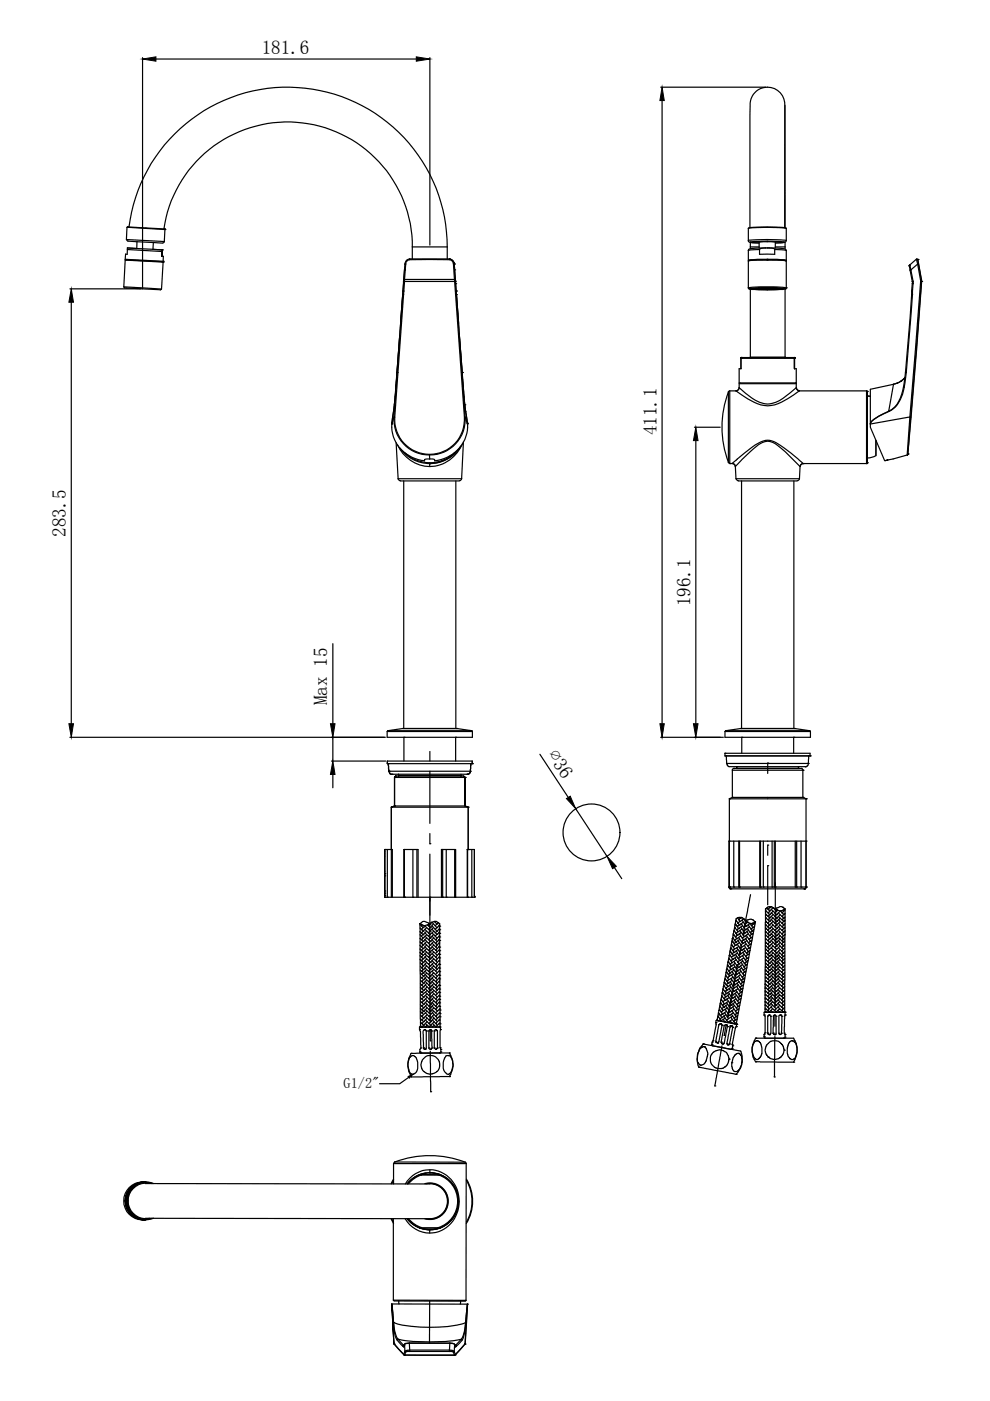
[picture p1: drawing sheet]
<svg xmlns="http://www.w3.org/2000/svg" width="210mm" height="297mm" viewBox="0 0 210 297" stroke-linecap="round" stroke-linejoin="round" font-family="sans-serif">
<defs><g id="words">
<g font-size="4.1">
<text x="55.5" y="11.4">181.6</text>
<text x="139.2" y="92.3" transform="rotate(-90 139.2 92.3)">411.1</text>
<text x="14" y="113.8" transform="rotate(-90 14 113.8)">283.5</text>
<text x="146.4" y="128.5" transform="rotate(-90 146.4 128.5)">196.1</text>
<text x="69.4" y="149.5" transform="rotate(-90 69.4 149.5)">Max 15</text>
<text x="116" y="160.2" transform="rotate(57 116 160.2)">∅</text>
<text x="117.1" y="161.9" transform="rotate(56 117.1 161.9)">36</text>
</g>
<text font-size="3" x="72.9" y="230.6">G1/2&quot;</text>
</g></defs>
<!-- layer: 0 -->
<g fill="none" stroke="#000" stroke-width=".25">
<path d="M30.2 12.2v48.7M33.1 12.5h55.2M91.1 12.2v39.8M140.1 18.5h22.2M140.4 21.3v132.1M166.4 22.3v25.9M26.6 54.9l.1 .2M26.6 55.1h.1M26.7 55.1h-.1M26.7 55.1l7.7 .4M26.8 50.7l.3 .4M27 52.9v1h-.4l-.1 1.1 8.1 .4"/>
<path d="M27 52.9l7.4 .4v-.3M27.1 48.1h.1M27.1 48.1l-.1 .1M27.1 48.1l7.8 .4M27.1 51.1l1.9 .2M27.3 48.1a33.9 33.9 0 0 1 35.8-29.5 33.9 33.9 0 0 1 31.7 33.8M29 52.7l-2-.1v.3M29 52.7l3.4 .2M29 51.3v1.4M29 51.3l3.5 .1M32.4 52.9l2 .1M32.5 51.4l-.1 1.5"/>
<path d="M32.5 51.4l2 .1M34.2 55.5h.3M34.3 54.3l.1-1-.1 1h.3v1.1M34.4 53h.1M34.5 55.5h.1M34.5 55.5l.1 .1M34.6 55.4h.1M34.6 55.6h.1M34.6 55.6l-8.1-.5-.3 5.7M34.6 55.6l-.4 5.7M34.6 55.4l-.1 .1M34.8 51.2l-.3 .3"/>
<path d="M34.9 48.5h.1M34.9 48.5h-.1a26.5 26.5 0 0 1 28.1-22.6 26.5 26.5 0 0 1 24.5 26.5M34.9 48.5l.1 .1M35 48.7h.1M35 48.7l-8.1-.5-.1 2.6 8 .4M35 48.7l-.2 2.5M85.6 59.6h.1M85.6 59.6v.5M85.6 59.7l-2.1 28.7-.4 1.5M85.8 57.2h.1M85.8 59.3v.4h-.2v-.4M85.8 59.3h10.6"/>
<path d="M85.8 57.2l-.2 2.1M85.8 59.3h-.2M85.9 56l-.3 3.6M85.9 56h.1M86 56h-.1M86.9 54.9h-.2a1.04 1.04 0 0 0-.8 1.1M86.9 54.9h8.4M86.9 54.9v.1M87.4 52.4h7.4M87.4 52.4v2.5M94.8 52.4v2.5M95.3 54.9l.6 .3 .4 .8"/>
<path d="M95.3 54.9v.1M95.3 54.9a.99 .99 0 0 1 .9 .8M95.3 54.9h.1M96.1 56a.95 .95 0 0 0-.8-.9h-8.4a.95 .95 0 0 0-.9 .9l-.2 3.3M96.1 56h.2M96.1 56l.3 3.3M96.3 55.7v.2M96.3 55.6v.1M96.3 56h.1M96.3 56l.1 1.2M96.3 56l.2 3.3M96.3 55.9v.1"/>
<path d="M96.4 59.3v.4h-10.6l-2.1 28.8-.2-.1a7.5 7.5 0 0 0 7.6 8.1M96.4 59.3h.1M96.4 57.2h.1M96.4 57.2l.2 2.4M96.5 59.3l.1 .4M96.6 59.6h.1M96.6 59.7h-.2l2.1 28.8a7.4 7.4 0 0 1-7.4 7.8 7.4 7.4 0 0 1-7.4-7.8M96.6 59.7l2 28.7M96.6 59.6v.1M96.6 59.7v.4M158.7 55.4v-.1a35.4 35.4 0 0 1 7.8-.1l.2 .2M158.7 51v.2a3 3 0 0 0 2.3 .3l-2-.2a31.8 31.8 0 0 1 7.3 0l-1.9 .2 1.9-.1 .3-.1 .1-.3"/>
<path d="M158.7 48.4v-.1a35.4 35.4 0 0 1 7.8 0l.2 .1M158.7 51a37.7 37.7 0 0 1 7.5-.1l.5 .1M158.7 48.4a37 37 0 0 1 7.5-.1l.5 .1M158.7 48.4v2.6M158.7 53.1v2.1M158.7 55.4v5.7l.1 .1M158.7 55.2v.1M159 48.2v-23.8a7.5 7.5 0 0 1 .5-4 3.7 3.7 0 0 1 4.3-1.8 3.7 3.7 0 0 1 2.6 3.9l.1 25.8M159.1 51.4v1.3M159.1 52.4h1.9M161 52.6v-1.3h.8h2.6v1.3M161 52.9v1h3.3v-1"/>
<path d="M162.3 52.6a7 7 0 0 0-3.6 .3v.2M162.3 52.6a1.22 1.22 0 0 0-1.3 .3l-2.3 .2M162.3 52.6h.7M162.6 55.1h.1M162.6 55.1l-3 .1-.9 .2M162.6 55.1l3.1 .1 1 .2M162.6 52.6h.1M162.6 55l4.1 .2M162.6 55h.1M162.6 55h-2l-1.9 .2M163 52.6a7 7 0 0 1 3.6 .3l.1 .2M163 52.6l1 .1 .3 .2 2.4 .2"/>
<path d="M164.4 52.4h2.1M166.5 51.3v1.5M166.7 48.4v2.6M166.7 53.1v2.1M166.7 55.4v5.6M166.7 55.2v.1M192.8 56.3h.1M192.8 56.3v.1M192.8 56.4h.1M192.8 56.4l.1 .3M192.8 56.3l.1 .4M192.8 56.2v.1"/>
<path d="M192.8 56.2l.3 1M192.9 56.7l.1 .6M193 57.3h.1M193 57.3l.4 2.4M193.1 57.2l.5 2.4M193.1 57.2l-.1 .1M193.4 59.7h.1M193.4 59.6l.1 .5M193.6 59.6l-.2 .1M193.6 59.6v.5M194.3 54.9l-1.5 1.3M194.3 54.9l.3 1.1"/>
<path d="M194.3 54.9l.3 .2M194.6 56l-1.5 1.2M194.6 56l.6 3.3h.1M194.6 55h.1M194.6 55l.7 4.3M194.6 55l.8 4.3M194.7 56h-.1M195.2 59.3v.3M195.3 59.3h.1M195.3 59.2l.1 .4M195.4 59.3v.4M195.4 59.7l-2.3 28.8"/>
<path d="M195.4 59.7h-.2l-2.3 28.7-8.4 1.5M195.4 59.7h.1M195.4 59.7l-2.9 36.6M14.8 61.2h15.1M15.1 64.1v89.3M26.2 60.8l.2 .2 .5 .1 7.1 .4 .2-.2M26.2 60.8l8 .5M84.2 79h.1M84.8 71.1l-1.4 16.1M84.8 71.1l-1 13.1-.7 5.4M85.4 62.5h.1M85.4 62.5l-.4 5.8"/>
<path d="M85.4 62.5l-.6 8.6M85.4 61.7h.1M85.4 61.7v.8M85.6 60.1h.1M85.6 60.1l-.2 1.6M96.6 60.1h.1M96.6 60.1l.1 1.6M96.7 61.7h.1M96.7 61.7l.1 .8M96.8 62.5l.4 6.1M96.8 62.5h.1M96.8 62.5l.6 8.3"/>
<path d="M97.4 70.8l.6 8.2M98 79l.5 6.1 .6 4.6M98 79h.1M98 79l.6 6.8M157.1 75.9v2.3M157.1 75.9h.1M157.1 75.8h.1M157.1 75.8v.1M157.1 76v2.2M157.1 76h11.3M157.1 75.8h11.3M157.2 75.8h.1"/>
<path d="M157.2 75.8l-.1 .2M158.7 61h.1M158.7 61a38.3 38.3 0 0 1 8 0M158.8 61.2h.1M158.8 61.2l3.9 .3M158.8 61.2a35.9 35.9 0 0 1 7.5 0h.2M159.1 75.7l.1 .1M159.3 61.2l3.3-.1 3.4 .1a27.9 27.9 0 0 1-6.5 .1zM159.8 61.2l1.4 .1 4.4-.1M160.1 61.1l2.6 .2-2.9-.1M160.4 61.1l.3 .1M160.4 61.1h.7"/>
<path d="M160.8 61.1h.2M160.8 61.1h.1M160.8 61.1h.3h-.1M161 61.1h.4M161.3 61.2h.1M161.3 61.1h.1M161.3 61.2h.4M161.3 61.1h.4M161.4 61.1h.1M161.4 61.2h.1M161.7 61.1h.1M161.7 61.2h.1"/>
<path d="M161.9 61.2h.1M161.9 61.1v.1M161.9 61.1h.1M161.9 61.2h-.5h.5M161.9 61.2h.4M161.9 61.1h.4M162.3 61.1h.1M162.3 61.1v.1h-.4M162.3 61.2h.8zM162.5 61.2h.1M162.5 61.1h.1M162.5 61.2h.4"/>
<path d="M162.5 61.1h.4M162.9 61.2h.1M162.9 61.1h.1M163.1 61.1v.1M163.1 61.1h.1M163.1 61.1l.9 .1M163.1 61.1h.3M163.4 61.2h.1M163.4 61.1h.1M163.4 61.1v.1M163.7 61.1h.1M163.7 61.2h.1"/>
<path d="M163.7 61.2h.2h-.8M163.7 61.1h.3M163.9 61.2h.1M164 61.2h.1M164 61.1h.1M164 61.1h-.1M164.3 61.1h.3M164.3 61.1h.3h-.3M164.3 61.1h.1M164.3 61.1h.2M164.3 61.1h-.3M164.3 61.1h.1h-.4"/>
<path d="M164.6 61.1h.1M164.6 61.1h.3l-.3 .1M165.2 61.1l-2.5 .2 2.8-.1M166.5 61.3v14.4h-7.4v-14.4M166.5 75.7l-.2 .1M166.5 61.2h.1M166.5 61.2l-3.8 .3M166.7 61h.1M166.7 61l-.2 .2M168.4 75.8v.2zM168.4 75.8h.1M168.4 75.8v.1"/>
<path d="M168.4 75.9h.1M168.4 76v2.2v-2.2v2.2h.4v3h-12.1v-3h.4M168.4 75.8v.2M192 79h.1M192 79l-.4 3.1M192 79h.2M193.3 62.5l-1.3 16.5M193.3 61.7v.8M193.3 62.5h.1M193.3 61.7h.2v.8h-.2M193.4 60.1h.1M193.4 60.1l-.1 1.6"/>
<path d="M193.4 60.1h.2l-.1 1.6M193.5 62.5l-1.3 16.5a14.6 14.6 0 0 1-1.6 6.2 5.3 5.3 0 0 1-3.2 2.5 5.4 5.4 0 0 0-2.8 2l-.1 .2M83.1 90.6a7.6 7.6 0 0 0 6.9 7.1M83.1 89.9h.1M83.1 89.8v.1M83.1 89.9v.7M83.1 89.5v.2M83.1 89.7h.1M83.4 87.2h.1M83.4 87.2l-.3 2.7M84.8 95a7.7 7.7 0 0 0 6.3 3.3M90 97.7v-.2v.2"/>
<path d="M91.1 96.5v.8M91.1 96.3v.2M91.1 98.3h.1M91.1 97.3l-.9 .1-.2 .1M91.1 98.3v.6M91.1 98.2h.1M96.4 95.9a7.6 7.6 0 0 1-10.5 .1M97.5 95a7.7 7.7 0 0 1-6.4 3.3M97.7 94.6a7.8 7.8 0 0 1-6.6 3.7M98.1 94.1a7.4 7.4 0 0 1-6.8 4.8 7.4 7.4 0 0 1-7-4.6M98.3 93.7l-.4 7.8h-13.5l-.4-7.6M98.6 85.8l.5 3.9"/>
<path d="M98.6 85.8h.1M98.6 88.4l.5 1.5M98.6 88.4a7.5 7.5 0 0 1-7.5 8.1M98.6 88.4l-.1 .1M98.7 87.2h.1M98.8 87.2h.1M99.1 89.8v.1M99.1 89.9h.1M99.1 89.7h.1M99.1 89.7v.2M99.1 89.9v.7M99.1 90.6a7.7 7.7 0 0 1-6.9 7.1l-.1-.3-1-.1"/>
<path d="M147.2 90.6h5.5M147.5 93.4v60M154.4 98.1h.1M154.5 83.1a20.6 20.6 0 0 0 .1 15.1h.1M154.7 98.3h.7l.3 .2 .2 .4M154.7 82.9l-.3 .2v15M154.7 98.3h.1M154.7 82.9v15.4M155.2 98.3a35.1 35.1 0 0 1 6.2-4.6 3.6 3.6 0 0 1 4 .7l2.3 1.7 2.6 2.2M155.3 98.3a.66 .66 0 0 1 .6 .6M155.9 98.9l4-3.8a3.7 3.7 0 0 1 3.9-1.3l1 .6 1.7 1.4 3.1 3.1M155.9 98.9l.1 2.6h13.5l.1-2.6"/>
<path d="M156 82.9a13.6 13.6 0 0 0 6 3.1 6.9 6.9 0 0 0 5-1.4l2.5-1.7M156 82.9h.1M156.7 82.2a.66 .66 0 0 1-.6 .6M156.7 82.2l-.3 .6-1.7 .1M156.7 82.2a12.1 12.1 0 0 0 5.2 3.3l1.3 .1a7.5 7.5 0 0 0 4.3-2.3l1.3-1.1M156.7 82.2v-.8h12.1v.8M156.9 81.2l-.1 .1M168.7 81.2l.1 .1M168.8 82.2l.4 .6 .3 .1M168.9 82.2a.66 .66 0 0 0 .6 .6M169.5 82.9h14.2v15.4M170.3 98.3a.66 .66 0 0 0-.6 .6"/>
<path d="M170.3 98.3h.1M183.7 98.3h-13.5l-.4 .2-.2 .4M183.7 98.3h.1M183.7 82.8l.2 .2M183.9 84h.6M183.9 84v13.1M183.9 98.1l-.2 .2M183.9 83h.1M183.9 83v15.1M183.9 98.1h.1M183.9 97.1h.1M183.9 83v1"/>
<path d="M183.9 97.1v1M183.9 98v.1M185.7 96.6l-.7 .3-1.1 .2M185.7 93.4v3.2M188.3 97.5l-.7 .2 .7-.2M188.4 87.2a10.5 10.5 0 0 0-3.8 2.4l-.1 .3M188.5 87.2h.1M189.4 81.5l-4.9 1v8.1l3.1 7.1M189.4 81.5l-1 5.7M191 80.8h.1M191 80.8l-1.5 .6M191.6 82.1h.1"/>
<path d="M191.6 82.1a6.7 6.7 0 0 1-3.2 5.1M191.6 80.3h.1M191.6 80.3l-.6 .5M191.6 80.3l.3-.3a4.4 4.4 0 0 1-2.5 1.5M192.4 96.5l-4.1 1M192.4 96.4h.1M192.4 96.4v.1M192.5 96.3l-.1 .1M192.5 96.3h.1M192.5 96.2h.1M193.1 88.5l-.2-.1-.5 8.1M193.1 88.5l-.6 7.7"/>
<path d="M84.4 101.5l.1 .2 .4 .2M84.9 102h12.5M85.6 102v52.5M96.6 102v52.5M97.9 101.5l-.1 .2-.4 .2M156.1 101.5l.1 .2 .4 .2M156.5 102h12.5M157.2 102v52.5M168.3 102v52.5M169.5 101.5l-.1 .2-.4 .2M70.6 136.5v16.9M14.8 156.3h66.9"/>
<path d="M70.6 156.3v5.1M82.1 155.1v1.2h18.1v-1.2M82.1 155.1h18.1M82.3 154.9l-.2 .2M85.4 154.5h11.5h-11.5l-3.2 .4h17.8M85.6 156.3h.1M85.6 156.3v5.1M91.1 159.3v2.1M96.6 156.3h.1M96.6 156.3v5.1M96.9 154.5h.1M96.9 154.5l3.1 .4"/>
<path d="M100 154.9l.2 .2M114.5 159.9l6 9.2M140.1 156.3h13.3M153.7 159.7v.6M153.7 159.7h17.5a.38 .38 0 0 1 .4 0 .38 .38 0 0 1 .1 .5v.1M153.7 159.7h.1M153.7 155.1h18.1v1.2h-18.1zM153.9 154.9l-.1 .2M157.1 154.5h.1M157.1 154.5l-3.3 .4h17.9M157.3 156.3h.1M157.3 156.3v3.4"/>
<path d="M168.3 156.3h.1M168.3 156.3v3.4M168.5 154.5h-11.4h11.4M168.5 154.5h.1M168.5 154.5l3.2 .4M171.7 154.9l.1 .2M70.3 161.4h11.5M70.6 164.2v2.8M82.1 161.9h18M82.1 161.9v-.5h17.7a.33 .33 0 0 1 .4 .1 .33 .33 0 0 1-.1 .4M82.1 161.9h.1M82.3 161.9l.1 1.6"/>
<path d="M82.3 161.9h.1M82.4 163.5h.1M82.4 163.5h17.3M82.4 163.5l.1 .2a.52 .52 0 0 0 .6 .5M83 171.1h16.3M83 171.1l.7-.2zM83 171.1v9M83 171.1h.1M83.1 164.2h.1M83.1 164.2h16M83.7 170.9h.1M83.7 170.9h14.9"/>
<path d="M83.7 164.8h.1M83.7 164.8h14.9M83.7 164.8v6.1zM83.7 164.7l.2-.2zM83.9 164.5h.1M83.9 164.5h13.8a.56 .56 0 0 1 .8 .2l.1 .1M84.5 164.5h.1M84.5 164.5h13.2M84.5 164.2v.3zM91.1 178.9h.1M91.1 176.7v2.2M91.1 163.5v11.1"/>
<path d="M97.7 164.5h.1M97.7 164.2v.3M98.6 164.8v6.1zM98.6 170.9l.7 .2zM98.6 164.8h.1M99.1 164.2h.1M99.3 171.1v9M99.3 171.1h.1M99.7 163.5h.1M99.7 163.5v.2a.52 .52 0 0 1-.6 .5M99.8 161.9l-.1 1.6M99.8 161.9h.1"/>
<path d="M100.1 161.9h.1M122 171.4l6.7 10.2M153.7 160.3h18M153.7 160.3h.1M154.1 161.9h.1M154.1 161.9h17.3M154.6 178.3h16.3M154.6 178.3h.1M154.6 178.3v9.8M154.6 169.4h16.3M154.6 169.4h.1M154.6 169.4v18.7"/>
<path d="M155.3 163.3h14.9M155.3 169.1h14.9M155.3 169.1l-.7 .3M155.3 169.1h.1M155.3 163.3v5.8M155.6 162.9h14.2M155.6 162.9h.1M155.6 162.9l-.3 .2v.2M155.6 178.3v9.8M156.2 162.8l13 .1M156.2 162.5h.1M156.2 162.5v.3"/>
<path d="M156.2 162.8h.1M156.3 162.9h12.7M156.6 178.3v9.8M156.8 178.3v9.8M161.1 178.3v9.8M161.2 178.3v9.8M161.8 178.3v9.8M162.8 161.8h.1M162.8 161.8v2.2M162.8 179.2h.1M162.8 179.2v2.1M163.7 178.3v9.8"/>
<path d="M164.2 178.3v9.8M164.4 178.3v9.8M168.6 178.3v9.8M168.9 178.3v9.8M169 162.9h.1M169.2 162.9h.1M169.3 162.5l-.1 .4M169.3 162.5h.1M169.8 162.9l.4 .4M169.8 162.9h.1M169.8 178.3v9.8M170.2 169.1l.7 .3"/>
<path d="M170.2 169.1h.1M170.2 163.3v5.8M170.2 163.3h.1M170.7 162.5h.1M170.9 169.4h.1M170.9 169.4v18.7M170.9 178.3h.1M170.9 178.3v9.8M171.4 161.9l-.1 .4-.6 .2M171.4 161.9h.1M171.4 160.3h-16.8a.37 .37 0 0 0-.6 .2l.1 1.4 .4 .6h16.2M171.4 160.3h.1"/>
<path d="M171.4 160.3v1.6M171.7 160.3h.1M81.6 190.2h.1M81.6 190.2h19M81.6 180.1h.1M81.6 180.1h1.6v10.1M81.6 189.9h.1M81.6 189.8v.1M81.6 189.4h.1M81.6 189.3v.1M81.6 188.9h.1M81.6 188.8v.1"/>
<path d="M81.6 185.7h.1M81.6 185.6v.1M81.6 185.2h.1M81.6 184.7v.1M81.6 181.5v.1M81.6 181v.1M81.6 180.5v.1M81.6 189.9v-9.8v10.1M81.6 189.9v.2M82.1 190.2h.1M82.1 180.1v10.1M83 180.1v10.1"/>
<path d="M83 180.1h.1M85.6 180.1h.1M85.6 180.1h3v10.1M85.6 190.2h.1M85.6 180.1v10.1M85.7 190.2h.1M85.7 180.1v10.1M87.5 190.2h.1M87.5 180.1v10.1M88.4 180.1v10.1M89 199.7l.7 .6M89 199l.7 .6"/>
<path d="M89 198.2l.7 .6M89 197.5l.7 .7M89 196.8l.7 .6M89 196l.7 .7M89 195.8l.2 21.9M89.3 196.3h.1M89.3 197h.1M89.3 197l.5-.5a.26 .26 0 0 1 .3-.2 .26 .26 0 0 1 .2 .2l.9 .9M89.3 197.8h.1M89.3 199.2h.1M89.3 200h.1M89.5 196.1l-.2 .2"/>
<path d="M89.7 199.6h.1M89.7 198.8h.1M89.7 198.2h.1M89.7 197.4h.1M89.7 196.7h.1M90.1 200l1.1 1.1M90.1 199.2l1.1 1.1M90.1 198.5l1.1 1.1M90.1 197.8l1.1 1M90.1 197l1.1 1.1M90.5 196.7l-1.2 1.1M90.5 197.4l-1.2 1.1"/>
<path d="M90.5 198.2l-1.2 1M90.5 198.8l-1.2 1.2M90.5 199.6l-1.2 1.1M90.6 196.1l.6 .6M90.8 196.3h.1M90.8 197h.1M90.8 197.8h.1M90.8 199.2h.1M90.8 200h.1M91.1 181.1v12.9M91.1 190.2h.1M91.1 190.2v.9"/>
<path d="M91.1 199h.1M91.1 190.2v8.8M91.2 199.6h.1M91.2 198.8h.1M91.2 197.4h.1M91.2 196.7h.1M91.2 195.9h.1M91.2 195.9l-1-.5a.9 .9 0 0 0-1.1 .4l.4 .3a1.44 1.44 0 0 0 1.6-.3l.8-.4a1.08 1.08 0 0 1 1.3 .5l.1 21.8M91.5 195.5l-.7 .8M91.6 200l1.2 1.1M91.6 199.2l1 1.1M91.6 198.5l1 1.1"/>
<path d="M91.6 197.8l1 1M91.6 197l1 1.1M91.6 196.3l1 1.1M91.6 195.5l1 1.2M91.9 195.9l-1.1 1.1M91.9 196.7l-1.1 1.1M92 197.4l-1.2 1.1M92 198.1l-1.2 1.1M92 198.8l-1.2 1.2M92 199.6l-1.2 1.1M92.1 195.4l.5 .5M92.4 199.2h.1"/>
<path d="M92.4 200h.1M92.5 195.4l-.3 .1M92.6 199.6h.1M92.6 198.8h.1M92.6 198.1h.1M92.6 197.4h.1M92.6 196.7h.1M92.6 195.9h.1M92.9 195.7l-.7 .6M93 200l.2 .1M93 199.2l.2 .2M93 198.5l.2 .2"/>
<path d="M93 197.7l.2 .2M93 197l.2 .1M93 196.3l.2 .1M93.2 196.1l-1 .9M93.2 196.9l-1 .9M93.2 197.6l-1 .9M93.2 198.4l-.8 .8M93.2 199.1l-.8 .9M93.2 199.8l-.8 .9M93.2 199.4h.1M93.2 198.7h.1M93.2 197.9h.1"/>
<path d="M93.2 197.1h.1M93.2 196.4h.1M93.6 180.1h.1M93.6 180.1h3v10.1M93.6 190.2h.1M93.6 180.1v10.1M93.9 190.2h.1M93.9 180.1v10.1M94.6 190.2h.1M94.6 180.1v10.1M96.4 180.1v10.1M96.4 190.2h.1"/>
<path d="M99.1 180.1h.1M99.1 180.1h1.5M99.1 190.2h.1M99.1 180.1v10.1M99.3 180.1h.1M100 190.2h.1M100 180.1v10.1M100.6 180.1v10M100.6 190.2h.1M100.6 180.1v10.1M100.6 190.1h.1M130.3 183.9l1.5 2.4"/>
<path d="M154.6 188.1h16.3M154.6 188.1h.1M154.6 188.1v.3l.3 .1M154.6 188.1v.2l.3 .2M154.9 188.5h15.6M154.9 188.5h.1M155.2 199.7h.1M155.2 199.4l.7 1M155.2 199h.1M155.4 198.7l.6 1.1M155.4 199.6l-.2 .1M155.4 198l.8 1"/>
<path d="M155.4 198.3h.1M155.4 198.8l-.2 .2M155.5 197.5h.1M155.6 188.1h.1M155.6 197.3l.7 1M155.6 198.2l-.2 .1M155.7 196.6l.8 .9M155.7 196.8h.1M155.7 197.4l-.2 .1M155.7 199.3h.1M155.8 196.1h.1M155.8 196.7l-.1 .1"/>
<path d="M155.9 195.8l.7 1.1M155.9 198.6h.1M156 199.8h.1M156 195.1l.8 1M156 195.4h.1M156 196l-.2 .1M156 197.9h.1M156.1 195.3l-.1 .1M156.2 199h.1M156.2 197.1h.1M156.3 198.3h.1M156.3 196.4h.1"/>
<path d="M156.4 194.6l.4 .8M156.4 195.7h.1M156.5 199.4l.9 1.3M156.5 197.5h.1M156.6 198.7l.9 1.3M156.6 196.9h.1M156.6 195h.1M156.6 188.1h.1M156.8 198l.8 1.3M156.8 196.1h.1M156.8 199.9l-1.4 .8M156.8 188.1h.1"/>
<path d="M156.8 197.3l1 1.3M156.8 195.4h.1M156.8 194.5l.2 .2M156.8 199.1l-1.2 1M157 194.7h.1M157.1 196.6l.8 1.2M157.1 198.5l-1.4 .8M157.1 195.8l1 1.3M157.1 197.7l-1.2 .9M157.2 194.5l-.6 .5M157.2 199.6h.1M157.4 195.1l.8 1.3"/>
<path d="M157.4 197l-1.4 .9M157.4 198.8h.1M157.4 196.3l-1.2 .8M157.4 198.1h.1M157.5 200h.1M157.5 198.2h.1M157.6 199.3h.1M157.6 195.5l-1.3 .9M157.6 197.4h.1M157.8 198.6h.1M157.9 199.7l.9 1.3M157.9 197.8h.1"/>
<path d="M157.9 195.9h.1M158 195.3h.1M158.1 199l.8 1.3M158.1 197.1h.1M158.1 195.1l1.2-.2 .9 .5-.3 .3-.9 .1-1.6-1.2h-1a1.47 1.47 0 0 0-.5 1.3l-3.9 20.5 4.1 .7M158.1 195.1h.1M158.2 198.3l.9 1.3M158.2 196.4h.1M158.2 195.1l-.2 .2M158.3 195.7l-.6-.9-1.3 .9M158.4 197.5l.8 1.3M158.4 199.4l-1.3 .9"/>
<path d="M158.5 196.9l.8 1.2M158.5 198.7l-1.3 .9M158.6 195.5l-.7 .4M158.7 196.1l.8 1.3M158.7 198l-1.3 .8M158.7 199.9h.1M158.7 197.3l-1.3 .8M158.7 199.1h.1M158.9 196.5l-1.3 .9M159 195.7l.6 1M159 195.8l-1.3 .9M159 197.7h.1"/>
<path d="M159.1 199.6h.1M159.1 189.7l-1.6 8.5M159.2 198.8h.1M159.2 197h.1M159.3 198.1h.1M159.3 196.2h.1M159.4 199.3l-.7 .6M159.5 197.4h.1M159.5 198.7l-.8 .4M159.6 196.7h.1M159.6 195.7l.2 .2M159.7 197.9l-.8 .5"/>
<path d="M159.8 195.9h.1M159.8 197.1l-.8 .6M160 196.4l-.8 .6M160.1 195.7l-.8 .5M160.2 195.4l-4.1 21.7M161.1 188.1h.1M161.2 188.1h.1M161.8 188.1h.1M162.3 199.7l.9 .9M162.3 199l.9 .8M162.3 198.2l.9 .8M162.3 197.4l.9 1"/>
<path d="M162.3 196.7l.9 .9M162.3 196l.9 .9M162.3 195.3l.9 .8M162.3 194.5l.9 .9M162.3 193.7l.9 .9M162.3 193l.9 .9M162.3 193.3h.1M162.3 194h.1M162.3 194.8h.1M162.3 195.5h.1M162.3 196.2h.1M162.3 197h.1"/>
<path d="M162.3 197.7h.1M162.3 199.2h.1M162.3 200h.1M162.3 192.7l-.1 21.9M162.3 192.7h.1M162.3 192.7l.5-.4 .8-.1 .2 .2 1.6 .8 1.1-.5M162.4 197.6l-.1 .1M162.4 198.3l-.1 .2M162.4 199l-.1 .2M162.4 199.8l-.1 .2M162.5 193.2l-.2 .1M162.5 193.9l-.2 .1"/>
<path d="M162.5 194.6l-.2 .2M162.5 195.4l-.2 .1M162.5 196.1l-.2 .1M162.5 196.9l-.2 .1M162.6 192.5l.6 .7M162.8 195.7h.1M162.8 196.5h.1M162.8 197.2h.1M162.8 198h.1M162.8 198.7h.1M162.8 199.4h.1M162.8 183.5h.1"/>
<path d="M162.8 183.5v8.3M162.9 192.8h.1M162.9 193.5h.1M162.9 194.3h.1M162.9 195h.1M163.1 192.2l.1 .2M163.2 199.8h.1M163.2 199h.1M163.2 198.4h.1M163.2 197.6h.1M163.2 196.9h.1M163.2 196.1h.1"/>
<path d="M163.2 195.4h.1M163.2 194.6h.1M163.2 193.9h.1M163.2 192.4h.1M163.4 192.2l-.5 .6M163.5 199.4l1.2 1.2M163.5 198.7l1.2 1.1M163.5 198l1.2 1M163.5 197.2l1.2 1.2M163.5 196.5l1.2 1.1M163.5 195.7l1.2 1.2M163.5 195l1.2 1.1"/>
<path d="M163.5 194.3l1.2 1.1M163.5 193.5l1.2 1.2M163.5 192.8l1.2 1.1M163.7 188.1h.1M163.9 193.2l-1 1.1M163.9 193.9l-1 1.1M163.9 194.6l-1.1 1.1M163.9 195.4l-1.1 1.1M163.9 196.1l-1.1 1.1M163.9 196.9l-1.1 1.1M163.9 197.6l-1.1 1.1M163.9 198.4l-1.1 1"/>
<path d="M163.9 199l-1.1 1.2M163.9 199.8l-1.1 1.1M164.2 188.1h.1M164.3 193.5h.1M164.3 194.3h.1M164.3 195h.1M164.3 195.7h.1M164.3 196.5h.1M164.3 197.2h.1M164.3 198h.1M164.3 198.7h.1M164.3 199.4h.1"/>
<path d="M164.4 188.1h.1M164.4 192.7l-.1 .1M164.4 198v2.2M164.4 195.7h.1M164.4 187.1v8.6M164.4 192.7h.1M164.4 192.7l.9-.5 .7 .1 .5 .4M164.7 199.8h.1M164.7 199h.1M164.7 198.4h.1M164.7 197.6h.1M164.7 196.9h.1"/>
<path d="M164.7 196.1h.1M164.7 195.4h.1M164.7 194.7h.1M164.7 193.9h.1M164.7 193.2l-.8-.8-1 1.1M164.8 193l-.5 .5M165.1 199.4l1 1.2M165.1 198.7l1 1.1M165.1 198l1 1.1M165.1 197.2l1 1.2M165.1 196.5l1.1 1.1M165.1 195.7l1.1 1.2"/>
<path d="M165.1 195l1.1 1.1M165.1 194.3l1.1 1.1M165.1 193.5l1.1 1.2M165.4 193.1l.8 .8M165.4 193.2l-1.1 1.1M165.4 193.9l-1.1 1.1M165.4 194.7l-1.1 1M165.4 195.4l-1.1 1.1M165.4 196.1l-1.1 1.1M165.4 196.9l-1.1 1.1M165.4 197.6l-1.1 1.1M165.4 198.4l-1.1 1"/>
<path d="M165.4 199l-1.1 1.2M165.4 199.8l-1.1 1.1M165.8 193.5h.1M165.8 194.3h.1M165.8 195h.1M165.8 195.7h.1M165.8 196.5h.1M165.8 197.2h.1M165.8 198h.1M165.8 198.7h.1M165.8 199.4h.1M166 193l.2 .2"/>
<path d="M166.1 199.8h.1M166.1 199.1h.1M166.1 198.4h.1M166.2 197.6h.1M166.2 196.9h.1M166.2 196.1h.1M166.2 195.4h.1M166.2 194.7h.1M166.2 193.9h.1M166.4 198.8l-.6 .6M166.4 199.5l-.7 .7M166.5 192.9l-.7 .6"/>
<path d="M166.5 193.7l-.7 .6M166.5 194.4l-.7 .6M166.5 195.1l-.7 .6M166.5 195.8l-.7 .7M166.5 196.6l-.7 .6M166.5 197.3l-.7 .7M166.5 198.1l-.7 .6M166.5 192.7l-.1 21.9M168.6 188.1h.1M168.9 188.1h.1M169.8 188.1h.1M170.5 188.5h.1"/>
<path d="M170.9 188.1h.1M170.9 188.1l-.1 .3-.3 .1M88.9 217.7h.1M88.9 217.7h4.5v.6M88.9 218.3h.1M88.9 217.7v.6M88.9 218.3l.3 .4v3.5M89 203.4l.7 .6M89 202.6l.7 .7M89 202l.7 .6M89 201.2l.7 .7M89 200.4l.7 .7"/>
<path d="M89.2 217.5l.3 .2M89.2 216.7l.6 .7M89.2 216l.6 .6M89.2 215.2l.6 .6M89.2 214.4l.6 .7M89.2 213.8l.6 .6M89.2 213l.6 .7M89.2 212.3l.6 .6M89.2 211.5l.6 .7M89.2 210.8l.6 .6M89.2 210.1l.6 .6M89.2 209.3l.6 .7"/>
<path d="M89.2 208.6l.6 .6M89.2 207.8l.6 .7M89.2 207.1l.6 .6M89.2 206.3l.6 .7M89.2 205.6l.6 .7M89.2 204.9l.5 .7M89.2 204.1l.5 .7M89.2 217.7h.1M89.2 217.7h4.1M89.3 200.7h.1M89.3 201.5h.1M89.3 202.3h.1"/>
<path d="M89.3 202.9h.1M89.3 203.7h.1M89.4 204.4h.1M89.4 205.2h.1M89.4 205.9h.1M89.4 208.1h.1M89.4 208.9h.1M89.4 209.6h.1M89.4 210.4h.1M89.4 211.8h.1M89.4 212.5h.1M89.4 213.3h.1"/>
<path d="M89.4 214.1h.1M89.4 214.7h.1M89.4 215.5h.1M89.4 216.2h.1M89.4 217h.1M89.4 217.7h.1M89.5 217.7h.1M89.7 205.6h.1M89.7 204.8h.1M89.7 204h.1M89.7 203.3h.1M89.7 201.9h.1"/>
<path d="M89.7 201.1h.1M89.7 200.3h.1M89.8 217.4h.1M89.8 216.6h.1M89.8 215.8h.1M89.8 214.4h.1M89.8 213.7h.1M89.8 212.9h.1M89.8 212.2h.1M89.8 211.4h.1M89.8 210h.1M89.8 209.2h.1"/>
<path d="M89.8 208.5h.1M89.8 207.7h.1M89.8 207h.1M89.8 206.3h.1M90 218.3l.4 .3M90 218.3a.68 .68 0 0 0-.3 .8l.1 3.1M90 218.3h.1M90.1 217.7h.1M90.1 207.3l1.1 1.2M90.1 206.6l1.1 1.1M90.1 205.9l1.1 1.1M90.1 205.2l1.1 1"/>
<path d="M90.1 204.4l1.1 1.2M90.1 203.7l1.1 1.1M90.1 202.9l1.1 1.1M90.1 202.3l1.1 1M90.1 201.5l1.1 1.1M90.1 200.7l1.1 1.2M90.2 217.7h.1M90.2 217l.8 .7M90.2 216.2l1.1 1.2M90.2 215.5l1.1 1.1M90.2 214.7l1.1 1.1M90.2 214.1l1.1 1"/>
<path d="M90.2 213.3l1.1 1.1M90.2 212.5l1.1 1.2M90.2 211.8l1.1 1.1M90.2 211.1l1 1.1M90.2 210.4l1 1M90.2 209.6l1 1.1M90.2 208.9l1 1.1M90.2 208.1l1 1.1M90.3 217.7h.1M90.4 218.6h.1M90.4 218.6v2.7a.87 .87 0 0 1-.3 1.1v.1M90.5 200.3l-1.2 1.2"/>
<path d="M90.5 201.1l-1.2 1.2M90.5 201.9l-1.2 1M90.5 202.6l-1.2 1.1M90.5 203.3l-1.1 1.1M90.5 204l-1.1 1.2M90.5 204.8l-1.1 1.1M90.5 205.6l-1.1 1M90.5 206.3l-1.1 1M90.5 207l-1.1 1.1M90.5 207.7l-1.1 1.2M90.5 208.5l-1.1 1.1M90.6 209.2l-1.2 1.2"/>
<path d="M90.6 210l-1.2 1.1M90.6 210.7l-1.2 1.1M90.6 211.4l-1.2 1.1M90.6 212.2l-1.2 1.1M90.6 212.9l-1.2 1.2M90.6 213.7l-1.2 1M90.6 214.4l-1.2 1.1M90.6 215.1l-1.2 1.1M90.6 215.8l-1.2 1.2M90.6 216.6l-1.2 1.1M90.6 217.4l-.5 .3M90.8 200.7h.1"/>
<path d="M90.8 201.5h.1M90.8 202.9h.1M90.8 203.7h.1M90.8 204.4h.1M90.8 205.2h.1M90.8 205.9h.1M90.8 207.3h.1M90.8 208.1h.1M90.8 208.9h.1M90.8 209.6h.1M90.8 210.3h.1M90.9 211.8h.1"/>
<path d="M90.9 212.5h.1M90.9 213.3h.1M90.9 214.1h.1M90.9 215.5h.1M90.9 216.2h.1M90.9 217h.1M90.9 217.7h.1M90.9 218.6h.1M90.9 218.6v3.6M91 217.7h.1M91.1 205.5l.1 10.9M91.1 203.3h.1"/>
<path d="M91.1 201.1v2.2M91.2 212.2h.1M91.2 211.4h.1M91.2 210h.1M91.2 209.2h.1M91.2 208.5h.1M91.2 207.7h.1M91.2 207h.1M91.2 205.6h.1M91.2 204.8h.1M91.2 204h.1M91.2 203.3h.1"/>
<path d="M91.2 201.9h.1M91.2 201.1h.1M91.2 200.3h.1M91.2 218.5v2.2M91.2 218.3h.1M91.2 218.3l-.3 .3M91.2 218.3l.3 .3M91.3 217.4h.1M91.3 216.6h.1M91.3 215.8h.1M91.3 214.4h.1M91.3 213.7h.1"/>
<path d="M91.3 212.9h.1M91.5 218.6l.1 3.6M91.5 218.6h.1M91.6 217.7h.1M91.6 214.1l1.2 1M91.6 213.3l1.2 1.1M91.6 212.5l1.2 1.2M91.6 211.8l1.2 1.1M91.6 211.1l1.2 1.1M91.6 210.3l1.2 1.1M91.6 209.6l1.2 1.1M91.6 208.9l1.2 1"/>
<path d="M91.6 208.1l1.2 1.1M91.6 207.3l1.2 1.2M91.6 206.6l1.2 1.1M91.6 205.9l1.2 1.1M91.6 205.2l1.2 1M91.6 204.4l1.2 1.2M91.6 203.7l1.2 1.1M91.6 202.9l1.2 1.1M91.6 202.2l1.2 1.1M91.6 201.5l1.2 1.1M91.6 200.7l1.2 1.1M91.7 217l.8 .7"/>
<path d="M91.7 216.2l1.1 1.2M91.7 215.5l1.1 1.1M91.7 214.7l1.1 1.1M92 200.3l-1.2 1.2M92 201.1l-1.2 1.1M92 201.9l-1.2 1M92 202.6l-1.2 1.1M92 203.3l-1.2 1.1M92 204l-1.2 1.2M92 204.8l-1.2 1.1M92 205.6l-1.2 1M92 206.2l-1.2 1.1"/>
<path d="M92 207l-1.2 1.1M92 207.7l-1.2 1.2M92 208.5l-1.2 1.1M92 209.2l-1.2 1.1M92 210l-1.1 1.1M92 210.7l-1.1 1.1M92 211.4l-1.1 1.1M92 212.2l-1.1 1.1M92 212.9l-1.1 1.2M92 213.7l-1.1 1M92 214.4l-1.1 1.1M92 215.1l-1.1 1.1"/>
<path d="M92 215.8l-1.1 1.2M92.1 216.6l-1.2 1.1M92.1 217.4l-.5 .3M92.1 218.6h.1M92.1 218.6v3.6M92.4 200.7h.1M92.4 201.5h.1M92.4 202.9h.1M92.4 203.7h.1M92.4 204.4h.1M92.4 205.2h.1M92.4 207.3h.1"/>
<path d="M92.4 208.1h.1M92.4 208.9h.1M92.4 209.6h.1M92.4 211.8h.1M92.4 212.5h.1M92.4 213.3h.1M92.4 214h.1M92.4 215.5h.1M92.4 216.2h.1M92.4 217h.1M92.4 217.7h.1M92.4 218.3h.1"/>
<path d="M92.4 218.3l-.3 .3M92.4 218.3l.4 .3v3.6M92.5 217.7h.1M92.6 200.3h.1M93 202.2l.2 .1M93 201.5l.2 .1M93 200.7l.2 .1M93.1 217l.2 .1M93.1 216.2l.2 .2M93.1 215.5l.2 .1M93.1 214.7l.2 .2M93.1 214l.2 .2"/>
<path d="M93.1 213.3l.1 .1M93.1 212.5l.1 .1M93.1 211.8l.1 .1M93.1 211.1l.1 .1M93.1 210.3l.1 .2M93.1 209.6l.1 .1M93.1 208.9h.1M93.1 208.1l.1 .1M93.1 207.3l.1 .2M93.1 206.6l.1 .2M93.1 205.9l.1 .1M93.1 205.2l.1 .1"/>
<path d="M93.1 204.4l.1 .1M93.1 203.7l.1 .1M93.1 202.9l.1 .2M93.2 200.6l-.8 .9M93.2 201.3l-.8 .9M93.2 202l-.8 .9M93.2 202.8l-.8 .9M93.2 203.6l-.8 .8M93.2 204.2l-.8 1M93.2 205l-.8 .9M93.2 205.7l-.8 .9M93.2 206.5l-.8 .8"/>
<path d="M93.2 207.2l-.8 .9M93.2 207.9l-.8 1M93.2 208.7l-.8 .9M93.2 209.5l-.8 .8M93.2 210.2l-.8 .9M93.2 210.9l-.8 .9M93.2 211.7l-.8 .8M93.2 212.4l-.8 .9M93.2 213.1l-.8 .9M93.2 213.4h.1M93.2 212.6h.1M93.2 211.9h.1"/>
<path d="M93.2 211.2h.1M93.2 210.5h.1M93.2 209.7h.1M93.2 208.9h.1M93.2 207.5h.1M93.2 206.8h.1M93.2 206h.1M93.2 205.3h.1M93.2 204.5h.1M93.2 203.1h.1M93.2 202.3h.1M93.2 201.6h.1"/>
<path d="M93.2 200.8h.1M93.3 213.9l-.9 .8M93.3 214.6l-.9 .9M93.3 215.4l-.9 .8M93.3 216.1l-.9 .9M93.3 216.8l-.9 .9M93.3 217.6l-.2 .1h.1M93.3 217.1h.1M93.3 215.6h.1M93.3 214.9h.1M93.3 214.2h.1M93.3 217.7h.1"/>
<path d="M93.4 218.3h.1M93.4 218.3l-.1 3.8M151.8 216.8a.33 .33 0 0 1 0-.4 .33 .33 0 0 1 .5 0l3.9 .8M151.8 216.8h.1M151.8 216.8v.5l-.6 3.4M152 216.1l.2 .3M152.1 215.7h.1M152.2 216.4h.1M152.2 215.4l.7 1M152.3 214.7l.8 1.1M152.3 215h.1M152.3 215.6l-.2 .1"/>
<path d="M152.4 214.2h.1M152.4 214.8l-.1 .2M152.5 214l.7 1M152.6 213.2l.6 1M152.6 214.2h-.2M152.6 216.1h.1M152.7 212.8h.1M152.7 213.4l-.1 .1M152.7 215.3h.1M152.8 212.5l.7 1.1M152.8 212.1h.1M152.8 216.5h.1"/>
<path d="M152.8 217.1l.3 .3M152.8 217.1l-.4 .2-.6 3.3a.27 .27 0 0 0-.1 .3 .27 .27 0 0 0 .4 .2M152.8 217.1h.1M152.9 211.8l.6 1M152.9 212.7l-.2 .1M152.9 214.5h.1M153 211.1l.8 1M153 211.3h.1M153 212l-.2 .1M153.1 215.8h.1M153.1 210.6h.1M153.1 217.4h.1"/>
<path d="M153.1 217.4l-.7 3.4-.3 .3M153.2 215h.1M153.2 210.4l.6 .9M153.2 211.2l-.2 .1M153.2 213.1h.1M153.2 214.2h.1M153.2 209.6l.8 1.1M153.2 210.5l-.1 .1M153.4 216.1l.2 .5M153.4 209.2h.1M153.4 209.8l-.2 .1M153.5 215.4l.9 1.3"/>
<path d="M153.5 213.6h.1M153.5 208.9l.6 1M153.5 211.7h.1M153.5 212.8h.1M153.5 208.2l.8 1M153.5 208.4h.1M153.5 209.1l-.1 .1M153.5 210.9h.1M153.5 216.6h.1M153.5 219.5h.1M153.6 216.6h.1M153.6 214.7l.9 1.3"/>
<path d="M153.6 207.7h.1M153.6 208.3l-.1 .1M153.8 214l.8 1.3M153.8 212.1h.1M153.8 207.5l.6 1M153.8 210.2h.1M153.8 215.8l-1 .7M153.8 213.2l1 1.3M153.8 211.3h.1M153.8 206.7l.7 1M153.8 207.6l-.2 .1M153.8 209.5h.1"/>
<path d="M153.9 206.2h.1M153.9 206.9l-.1 .1M153.9 208.8h.1M153.9 215.1l-1.3 1M153.9 217.5l-.4 2M153.9 217.3l.3 .2v.2M153.9 217.3l-.4 .2-.6 3.5M153.9 217.3h.1M154 212.5l.9 1.3M154 210.7h.1M154 206l.7 1M154 205.6h.1"/>
<path d="M154 214.4l-1.3 .9M154.1 211.8l1 1.3M154.1 209.9h.1M154.1 205.3l.7 1M154.1 206.1l-.2 .1M154.1 208h.1M154.2 204.5l.8 1.1M154.2 204.8h.1M154.2 205.5l-.2 .1M154.2 207.2h.1M154.2 213.7l-1.3 .8M154.2 215.6h.1"/>
<path d="M154.2 217.7h.1M154.2 217.7l-.6 3.4-.4 .2M154.3 211.1l.9 1.3M154.3 209.2h.1M154.3 204h.1M154.3 212.9l-1.3 1M154.3 214.8h.1M154.3 216.8h.1M154.3 215.3h.1M154.4 216.7h.1M154.4 210.4l1 1.2M154.4 208.5h.1"/>
<path d="M154.4 203.9l.7 .9M154.4 204.7l-.2 .1M154.4 206.6h.1M154.5 203.1l.7 1.1M154.5 203.4h.1M154.5 203.9l-.2 .1M154.5 205.9h.1M154.5 212.3l-1.3 .8M154.5 214.2h.1M154.6 215.3h.1M154.6 209.6l.8 1.3M154.6 202.6h.1"/>
<path d="M154.6 203.3l-.1 .1M154.6 211.5l-1.4 .9M154.6 213.4h.1M154.7 208.9l.9 1.3M154.7 202.3l.7 1.1M154.7 205.1h.1M154.7 210.8l-1.2 .9M154.8 216.4l.4 .5M154.8 214.5h.1M154.8 206.3h.1M154.8 201.6l.7 1M154.8 201.9h.1"/>
<path d="M154.8 202.6h-.2M154.8 204.4h.1M154.8 212.7h.1M154.8 217.7h.1M154.8 217.7l-.7 3.6M154.9 213.8h.1M154.9 208.2l.8 1.3M154.9 201.2h.1M154.9 201.8l-.1 .1M154.9 210.1l-1.4 .8M155 215.7l.8 1.3M155 207.5l.8 1.3"/>
<path d="M155 205.6h.1M155 200.9l.6 1.1M155 203.7h.1M155 209.3l-1.2 .9M155 216.9h.1M155.1 215l.8 1.2M155.1 213.1h.1M155.1 206.7l.9 1.3M155.1 204.8h.1M155.1 200.2l.6 1M155.1 200.4h.1M155.1 201l-.2 .2"/>
<path d="M155.1 211.2h.1M155.1 217.5h.1M155.1 217.5h-.2l-.1 .2M155.1 217.5l.1 .1M155.2 216.9h.1M155.2 214.2l.9 1.4M155.2 212.4h.1M155.2 200.3l-.1 .1M155.2 202.3h.1M155.2 208.6l-1.4 .9M155.2 210.5h.1M155.2 217.6l.2 .1v.1"/>
<path d="M155.2 217.6h.1M155.2 206l.9 1.2M155.2 207.8l-1.3 1M155.2 209.7h.1M155.2 216.1l-.9 .7M155.4 213.5l.8 1.3M155.4 211.6h.1M155.4 205.3l.9 1.3M155.4 203.4h.1M155.4 201.5h.1M155.4 215.4l-1.4 1M155.4 217.8l-.7 3.5"/>
<path d="M155.4 217.8h.1M155.4 212.8l1 1.3M155.4 210.9h.1M155.4 200.7h.1M155.4 207.2l-1.3 .8M155.4 209.1h.1M155.5 204.5l.9 1.4M155.5 202.6h.1M155.5 206.4l-1.3 .8M155.5 208.3h.1M155.5 214.7l-1.3 .9M155.5 216.5h.1"/>
<path d="M155.6 212.1l.9 1.3M155.6 210.2h.1M155.6 203.9l1 1.2M155.6 202h.1M155.6 205.6l-1.2 1M155.6 214l-1.3 .8M155.6 215.8h.1M155.7 211.3l1 1.4M155.7 207.5h.1M155.7 213.2l-1.2 1M155.7 217.1h.1M155.8 217h.1"/>
<path d="M155.8 208.8h.1M155.8 203.1l.9 1.3M155.8 205l-1.3 .9M155.8 206.9h.1M155.8 215.1h.1M155.9 216.2h.1M155.9 210.7l.9 1.2M155.9 202.3l.9 1.4M155.9 200.4h.1M155.9 204.2l-1.2 .9M155.9 212.5l-1.3 .9M155.9 214.4h.1"/>
<path d="M156 209.9l.8 1.3M156 208h.1M156 206.1h.1M156 211.8l-1.2 .9M156.1 215.6h.1M156.1 207.2h.1M156.1 201.6l.9 1.3M156.1 203.5l-1.3 .9M156.1 216.8l-.4 .3M156.1 217.1h.1M156.1 217.7h.1M156.1 217.7l-.2 .3-.7 3.4"/>
<path d="M156.2 214.8h.1M156.2 209.2l.9 1.3M156.2 200.9l.9 1.3M156.2 202.8l-1.2 .9M156.2 211.1l-1.3 .8M156.2 212.9h.1M156.2 217.2h.1M156.2 217.2l-.1 .5M156.3 208.5l.8 1.2M156.3 200.2l.9 1.3M156.3 204.7h.1M156.3 210.3l-1.2 .9"/>
<path d="M156.3 212.2h.1M156.3 216.1l-.8 .4M156.3 204.6l-2 10.7M156.4 214.1h.1M156.4 207.7l1 1.4M156.4 205.9h.1M156.4 202l-1.3 .9M156.4 203.9h.1M156.4 215.3l-.8 .5M156.5 213.4h.1M156.5 201.3l-1.3 1M156.5 203.2h.1"/>
<path d="M156.5 209.6l-1.3 .9M156.5 211.5h.1M156.6 207l.8 1.3M156.6 205.1h.1M156.6 208.9l-1.4 .8M156.6 210.8h.1M156.6 214.6l-.8 .5M156.7 206.2l.9 1.3M156.7 204.4h.1M156.7 200.6l-1.3 .9M156.7 213.9l-.8 .5M156.8 211.9h.1"/>
<path d="M156.8 201.8h.1M156.8 208.1l-1.4 1M156.8 210h.1M156.8 202.4h.1M156.8 211.2h.1M156.8 205.6l.9 1.2M156.8 203.7h.1M156.8 207.5l-1.3 .8M156.8 209.3h.1M156.8 213.1l-.7 .6M157 204.8l.9 1.3M157 201h.1"/>
<path d="M157 206.7l-1.3 .8M157 212.5l-.8 .4M157.1 210.5h.1M157.1 202.2h.1M157.1 200.3h.1M157.1 208.6h.1M157.1 209.7h.1M157.1 204l.9 1.4M157.1 205.9l-1.3 1M157.1 207.8h.1M157.1 211.7l-.8 .5M157.1 200.3l-.3 2.1"/>
<path d="M157.2 203.4l.9 1.2M157.2 201.5h.1M157.2 205.3l-1.2 .8M157.2 210.9l-.7 .6M157.4 207.2h.1M157.4 210.2l-.8 .6M157.4 208.3h.1M157.4 202.6l.9 1.3M157.4 204.5l-1.3 .9M157.4 206.4h.1M157.5 201.9l.9 1.3M157.5 203.8l-1.2 .9"/>
<path d="M157.5 205.6h.1M157.5 209.5l-.7 .5M157.6 207.5h.1M157.6 201.2l1 1.2M157.6 208.8l-.8 .5M157.7 206.8h.1M157.7 203.1l-1.3 .8M157.7 205h.1M157.8 200.4l.9 1.4M157.8 202.3l-1.3 .9M157.8 204.2h.1M157.8 208l-.7 .6"/>
<path d="M157.9 206.1h.1M157.9 207.3l-.8 .5M158 201.6l-1.3 1M158 203.5h.1M158.1 204.6h.1M158.1 200.9l-1.3 .9M158.1 202.7h.1M158.1 206.6l-.7 .6M158.2 200.2l-1.2 .8M158.2 205.9l-.8 .5M158.3 203.9h.1M158.3 202h.1"/>
<path d="M158.4 203.2h.1M158.4 205.2l-.9 .4M158.5 204.4l-.8 .6M158.6 200.6h.1M158.6 203.7l-.8 .5M158.7 201.8h.1M158.7 203l-.7 .5M158.8 201h.1M158.8 202.3l-.7 .4M158.9 200.3h.1M159 201.5l-.7 .5M159.1 200.8l-.7 .5"/>
<path d="M159.3 200.1l-.7 .5M162 219.8l.1 .1a.39 .39 0 0 0 .5 .2h3.6M162 219.8h.1M162 219.4v.4M162 215.2h.1M162 215.2l.2 .3v3.5M162 219.4h.1M162.2 214.4l.2 .2M162.2 213.7l.9 .9M162.2 212.9l.9 1M162.2 212.3l.9 .8M162.2 211.5l1 .9"/>
<path d="M162.2 210.8l1 .8M162.2 210l1 .8M162.2 209.2l1 1M162.2 208.6l1 .9M162.2 208.8h.1M162.2 209.5h.1M162.2 210.3h.1M162.2 211.8h.1M162.2 212.5h.1M162.2 213.2h.1M162.2 214h.1M162.2 214.6h.1"/>
<path d="M162.2 214.6h4.2M162.2 219h.1M162.2 219l-.2 .4M162.3 207.8l.9 .9M162.3 207.1l.9 .8M162.3 206.3l.9 .9M162.3 205.6l.9 .9M162.3 204.8l.9 .9M162.3 204.2l.9 .8M162.3 203.4l.9 .8M162.3 202.6l.9 .9M162.3 201.9l.9 .8"/>
<path d="M162.3 201.1l.9 .9M162.3 200.4l.9 .9M162.3 200.6h.1M162.3 201.4h.1M162.3 202.2h.1M162.3 202.9h.1M162.3 203.7h.1M162.3 204.3h.1M162.3 205.1h.1M162.3 205.9h.1M162.3 206.6h.1M162.3 207.3h.1"/>
<path d="M162.3 208.1h.1M162.3 214.6h.1M162.4 214.6h.1M162.4 200.6h-.1M162.4 201.3l-.1 .1M162.4 202l-.1 .2M162.4 202.7l-.1 .2M162.4 203.5l-.1 .2M162.4 204.2l-.1 .1M162.4 205l-.1 .1M162.4 205.7l-.1 .2M162.4 206.4l-.1 .2"/>
<path d="M162.4 207.2l-.1 .1M162.4 207.9l-.1 .2M162.4 208.7l-.2 .1M162.4 209.5h-.2M162.4 210.2l-.2 .1M162.4 210.8l-.2 .3M162.4 211.6l-.2 .2M162.4 212.4l-.2 .1M162.4 213.1l-.2 .1M162.4 213.9l-.2 .1M162.4 214.5l-.1 .1M162.8 200.2h.1"/>
<path d="M162.8 200.9h.1M162.8 201.7h.1M162.8 202.4h.1M162.8 203.1h.1M162.8 203.9h.1M162.8 204.6h.1M162.8 206.1h.1M162.8 206.8h.1M162.8 207.5h.1M162.8 208.3h.1M162.8 209.1h.1M162.8 209.8h.1"/>
<path d="M162.8 210.6h.1M162.8 211.2h.1M162.8 212h.1M162.8 212.8h.1M162.8 214.2h.1M162.8 219.1l.1 .2 .3 .1M162.8 219.1h.1M163.1 214.6h.1M163.1 213.1h.1M163.1 215.2h.1a.72 .72 0 0 1 .2 1v2.1a.87 .87 0 0 1-.2 1.1M163.1 215.2l-.3 .3v3.6M163.1 215.2h.1"/>
<path d="M163.2 212.4h.1M163.2 211.6h.1M163.2 210.8h.1M163.2 210.2h.1M163.2 209.5h.1M163.2 208.7h.1M163.2 207.9h.1M163.2 207.2h.1M163.2 206.5h.1M163.2 205.7h.1M163.2 205h.1M163.2 204.2h.1"/>
<path d="M163.2 203.5h.1M163.2 202.7h.1M163.2 202h.1M163.2 200.6h.1M163.2 219.4h.1M163.4 214.2l.5 .4M163.4 213.5l1.1 1.1M163.4 212.8l1.1 1.1M163.4 212l1.1 1.1M163.4 211.2l1.1 1.2M163.4 215.5h.1M163.5 210.6l1 1"/>
<path d="M163.5 209.8l1 1.1M163.5 209.1l1 1.1M163.5 208.3l1 1.2M163.5 207.5l1 1.2M163.5 206.8l1 1.1M163.5 206.1l1 1.1M163.5 205.4l1 1.1M163.5 204.6l1 1.1M163.5 203.9l1.2 1.1M163.5 203.1l1.2 1.1M163.5 202.4l1.2 1.1M163.5 201.7l1.2 1.1"/>
<path d="M163.5 200.9l1.2 1.1M163.5 200.2l1.2 1.1M163.8 209.5l-1 1.1M163.8 210.2l-1 1M163.8 210.8l-1 1.2M163.8 211.6l-1 1.2M163.8 212.4l-1 1.1M163.8 213.1l-1 1.1M163.8 213.9l-.7 .7M163.9 214.6h.1M163.9 200.6l-1.1 1.1M163.9 201.3l-1.1 1.1"/>
<path d="M163.9 202l-1.1 1.1M163.9 202.7l-1.1 1.2M163.9 203.5l-1.1 1.1M163.9 204.2l-1.1 1.2M163.9 205l-1.1 1.1M163.9 205.7l-1.1 1.1M163.9 206.5l-1.1 1M163.9 207.2l-1.1 1.1M163.9 207.9l-1.1 1.2M163.9 208.7l-1.1 1.1M163.9 219.1l.1-3.6a.31 .31 0 0 1 .4-.3 .31 .31 0 0 1 .1 .5v3.5l-.2 .2M163.9 219.1l.4 .3"/>
<path d="M163.9 219.1h.1M164.2 215.2h.1M164.3 200.2h.1M164.3 201.7h.1M164.3 202.4h.1M164.3 203.1h.1M164.3 203.9h.1M164.3 204.6h.1M164.3 206.1h.1M164.3 206.8h.1M164.3 219.7l-.1 8.6M164.3 215.4v2.2"/>
<path d="M164.3 213.2h.1M164.3 219.4h.1M164.4 202.3l-.1 10.9M164.4 200.2h.1M164.5 214.6h.1M164.5 213.1h.1M164.5 212.4h.1M164.5 211.6h.1M164.5 210.9h.1M164.5 210.2h.1M164.5 208.7h.1M164.5 207.9h.1"/>
<path d="M164.5 207.2h.1M164.5 206.5h.1M164.5 205.7h.1M164.5 215.5h.1M164.7 205h.1M164.7 204.2h.1M164.7 203.5h.1M164.7 202.8h.1M164.7 202h.1M164.7 200.6h.1M164.9 214.2l.5 .4M164.9 213.5l1.2 1.1"/>
<path d="M164.9 212.8l1.2 1.1M164.9 212l1.2 1.1M164.9 211.2l1.2 1.2M164.9 210.6l1.2 1M164.9 209.8l1.2 1.1M164.9 209.1l1.2 1.1M164.9 208.3l1.2 1.2M164.9 207.5l1.2 1.2M164.9 206.9l1.2 1M164.9 206.1l1.2 1.1M164.9 205.4l1.2 1.1M164.9 204.6l1.2 1.1"/>
<path d="M164.9 203.9l1.2 1.1M165.1 203.1l1 1.1M165.1 202.4l1 1.1M165.1 201.7l1 1.1M165.1 200.9l1 1.1M165.1 200.2l1 1.1M165.1 219.1h.1M165.1 219.1a.28 .28 0 0 0 .3 .3 .28 .28 0 0 0 .3-.3M165.2 214.6h.1M165.3 202l-1 1.1M165.3 202.8l-1 1.1M165.3 203.5l-1 1.1"/>
<path d="M165.3 204.2l-1 1.2M165.3 205l-1 1.1M165.3 205.7l-1 1.1M165.3 206.5l-1.1 1M165.3 207.2l-1.1 1.1M165.3 207.9l-1.1 1.2M165.3 208.7l-1.1 1.1M165.3 209.5l-1.1 1.1M165.3 210.2l-1.1 1M165.3 210.9l-1.1 1.1M165.3 211.6l-1.1 1.2M165.3 212.4l-1.1 1.1"/>
<path d="M165.3 213.1l-1.1 1.1M165.3 213.9l-.8 .7M165.4 214.6h.1M165.4 200.6l-1.1 1.1M165.4 201.3l-1.1 1.1M165.4 215.2h.1M165.4 215.2l-.3 .2v3.7M165.5 215.2l.3 .3M165.5 215.2h.1M165.7 200.2h.1M165.7 200.9h.1M165.7 201.7h.1"/>
<path d="M165.7 202.4h.1M165.7 203.1h.1M165.7 203.9h.1M165.7 204.6h.1M165.7 206.1h.1M165.7 206.9h.1M165.7 207.5h.1M165.7 208.3h.1M165.7 209.1h.1M165.7 209.8h.1M165.7 210.6h.1M165.7 211.2h.1"/>
<path d="M165.7 212h.1M165.7 212.8h.1M165.7 213.5h.1M165.7 214.2h.1M165.7 219.1h.1M165.8 215.5l-.1 3.6M165.8 215.5h.1M166 214.6h.1M166.1 214.6h.1M166.1 213.1h.1M166.1 212.4h.1M166.1 211.6h.1"/>
<path d="M166.1 210.9h.1M166.1 210.2h.1M166.1 208.7h.1M166.1 207.9h.1M166.1 207.2h.1M166.1 206.5h.1M166.1 205.7h.1M166.1 205h.1M166.1 204.2h.1M166.1 203.5h.1M166.1 202.8h.1M166.1 202h.1"/>
<path d="M166.1 200.6h.1M166.3 219.1h.1M166.3 219.1l.2 .3M166.4 200.3l-.7 .6M166.4 201l-.7 .7M166.4 201.8l-.7 .6M166.4 202.6l-.7 .5M166.4 203.2l-.7 .7M166.4 203.9l-.7 .7M166.4 204.7l-.7 .7M166.4 205.5l-.7 .6M166.4 206.2l-.7 .7"/>
<path d="M166.4 206.9l-.7 .6M166.4 207.6l-.7 .7M166.4 208.4l-.7 .7M166.4 209.2l-.7 .6M166.4 209.9l-.7 .7M166.4 210.7l-.7 .5M166.4 211.3l-.7 .7M166.4 212.1l-.7 .7M166.4 212.8l-.7 .7M166.4 213.6l-.7 .6M166.4 214.4l-.4 .2M166.4 214.6h.1"/>
<path d="M166.5 214.6h.1M166.5 214.6h-3.9a.37 .37 0 0 0-.5 0 .37 .37 0 0 0-.1 .5v.1M166.5 219.9h.1M166.5 219.4v.5M166.5 215.2h.1M166.5 214.6v.6M166.5 215.2l-.2 3.9M166.5 219.9l-.1 .2h-.2M166.5 219.4h.1M86.7 228.4l-1.9 1.4h-4.3M87 224.1a.82 .82 0 0 1 .9-.2 .82 .82 0 0 1 .5 .7l.2 .6v1.4l-.5 .8a.84 .84 0 0 1-.9 .2 .84 .84 0 0 1-.5-.8l-.2-.7v-.8zM87.2 223.3l-.5 1.1-.2 1.1 .2 1.6 .2 .6a.76 .76 0 0 0 1.1 .6l7.3-.1"/>
<path d="M87.2 223.3h.1M89 223h.1M89 223l.2 .3M89.2 223.3h.1M89.2 223.3h4M89.2 222.2l-.2 .3v.5M89.2 222.2h.1M89.8 222.2l.3 .3M89.8 222.2h.1M90.1 222.5h.1M90.9 222.2h.1M90.9 222.2l.3 .3"/>
<path d="M91.2 222.9l.1 8.6M91.2 220.7h.1M91.2 222.5h.1M91.3 231.5h.1M91.6 222.2l-.4 .3M91.6 222.2h.1M92.1 222.2h.1M92.1 222.2l.3 .3M92.4 222.5h.1M92.8 222.2l-.4 .3M92.8 222.2h.1M93.2 223.3h.1"/>
<path d="M93.3 222.1h.1M93.3 222.1l.2 .4M93.5 223h.1M93.5 222.5v.5M93.5 223l-.3 .3M93.5 222.5h.1M94.5 223.9a.96 .96 0 0 1 1.4 1l.2 1.2-.4 1.2-.3 .2a.67 .67 0 0 1-1.1-.3l-.3-.7v-1.3zM95 223.8h.1M95.3 228.2h.1M95.3 223.3l.5 .9 .3 1.3-.1 1.1-.7 1.6M95.3 223.3h.1M95.3 223.3h-8.1"/>
<path d="M148.2 226.3h.1M148.2 226.3l7.9 1.5M148.4 222.4l.5-.4 .4-.1 .4 .3 .4 1.1-.4 1.7-.4 .6-.6 .3-.4-.2-.4-.6v-1.5zM149.1 221.3h.1M149.1 221.3l-.8 1-.3 1.1-.2 1.3 .4 1.6M149.1 221.3l7.1 1.4a1 1 0 0 1 1.1 1.3l.1 1.2-.3 1.2-1 1.4M149.3 221.9h.1M150.9 221.4a.59 .59 0 0 0 .8 .5l3.3 .6M150.9 221.4h.1M151 221l-.1 .4M151 221h.1M151.2 220.7h.1"/>
<path d="M151.2 220.7l-.2 .3M151.6 230.2h.1M151.8 220.8h.1M152.1 221.1h.1M152.9 221l.1 .3h.2M152.9 221h.1M153.1 221.7l-1.5 8.5M153.2 221.3h.1M154.1 221.3h.1M154.1 221.3l.2 .2M154.3 221.5h.1M154.4 221.5h.1"/>
<path d="M154.6 224.6h.1M154.7 221.3l-.3 .2M154.7 221.3h.1M155 222.5h.1M155.2 225.3h.1M155.2 222.3h.1M155.2 221.4h.1M155.2 222.3l-.2 .2M155.2 221.4l.2 .3M155.4 221.7l-.2 .6M155.4 221.7h.1M156.1 227.8h.1"/>
<path d="M156.6 223.3h.1M156.6 223.3l.4 .2 .2 .4 .2 1.1-.4 1.5-.6 .6-.7 .1-.3-.3-.2-.8v-.8M156.6 223.3h-.3l-.5 .4-.4 .5-.2 1.1M160.1 220.8h.8l.4 .4 .2 1v1.2l-.1 .5-.8 .7h-.4l-.3-.3-.4-1.3 .1-1.4zM160.2 220.1h.1M160.2 220.1l-.5 1-.2 1.1 .1 1.9 .6 1M160.2 220.1h7.1a.96 .96 0 0 1 1.1 .2l.4 .9 .2 1.9-.7 2.1M160.2 225.1h.1M160.2 225.1l8.1 .1M160.5 220.7h.1M162.9 224.1h.1M164.2 228.3h.1"/>
<path d="M166.2 220.1h.1M166.3 222.7h.1M166.3 222.7l-.4-1.2-.5-.5-.7-.3-1.3 .1-.8 .7-.4 1 .2 1 .5 .6M166.3 222.7l-.5 1.1-.7 .7-1 .1-.7-.1-.5-.4M167.4 221l.4-.3h.3l.5 .3 .4 1.1v1l-.3 1.2-.6 .3-.7-.2-.5-1.1v-1.1zM168 220.7h.1M168.3 225.2h.1M26.5 254.6a4.1 4.1 0 0 0 1 2.6M26.5 254.6h.1M26.5 254.6a4 4 0 0 0 4.1 4M26.6 254.6h.1M26.6 254.6l.4 1.6"/>
<path d="M26.9 254.6a4.1 4.1 0 0 0 3.9 4M27 253l-.4 1.6M27 253v.5M27 255.8v.4M27 256.2h.1M27 253h.1M27 255.9v.3M27.5 257.2h.1M27.5 257.2l.4 .4M28 257.6l1.2 .7 1.4 .3M28 251.6h.1M30.3 250.6a4 4 0 0 0-4.1 4.2 4 4 0 0 0 4.5 3.8 4.1 4.1 0 0 1-3.7-2.4"/>
<path d="M30.3 250.6h.4M30.3 250.6l-1.3 .3-1 .7M30.6 258.6h.1M30.6 250.6h.1M30.6 250.6a4 4 0 0 0-4.1 4 4.1 4.1 0 0 1 1.4-3M30.6 250.6a4 4 0 0 0-4.1 4M30.6 250.6a3.7 3.7 0 0 0-3.6 2.7M30.6 250.6h-.3M30.7 250.6h.1M30.8 258.6h-.1M30.8 250.6h-.2M30.8 258.6h.1"/>
<path d="M30.8 250.6a4.1 4.1 0 0 0-3.9 4M30.8 250.9a3.8 3.8 0 0 0-3.6 4.2 3.8 3.8 0 0 0 4.6 3.2M30.8 250.6a4 4 0 0 0-4 4 4 4 0 0 0 4 4M30.8 258.3l60.3 .1M30.8 250.9l60.3 .1M30.8 250.6h.1M30.8 250.8l1 .1M31 250.6l1.6 .3M31 250.6h-.2M32.3 250.9a3.9 3.9 0 0 0-5.2 3.7 3.9 3.9 0 0 0 5.2 3.7M32.6 258.3l-1.8 .3M82.9 258.4l.5 1"/>
<path d="M83.1 258.4l.3 .7M83.4 258.4v17.3h15.4M83.4 250.2l-.3 .8M83.5 250l-.6 1M83.7 246.4a20.9 20.9 0 0 1 14.9 0zM83.7 246.4l-.2 .3M85.9 251a6.1 6.1 0 0 1 6.6-2.8 6.1 6.1 0 0 1 4.7 5.3 6.5 6.5 0 0 1-7.6 7.7 6.2 6.2 0 0 1-3.7-2.8M86.3 258.4l1.2 1.2 1.5 .8M86.6 258.4l1.3 1.1 1.5 .8M89 249l.1 .1M89 249l-1.5 .8-1.2 1.2M89.1 249l4.1 .1"/>
<path d="M89.1 249h.1M89.1 249l.3 .1-1.5 .7-1.3 1.2M89.4 249l3.5 .1M90 251a3.9 3.9 0 0 1 5 3.7 3.9 3.9 0 0 1-5 3.7M90.3 248.7l-1.3 .3-1.1 .6-1.5 1.4a6 6 0 0 1 8.9-.7 6 6 0 0 1-.1 8.8 6 6 0 0 1-8.8-.7 6 6 0 0 0 4.9 2.3M90.3 251a3.8 3.8 0 0 1 4.7 3.7 3.8 3.8 0 0 1-4.7 3.7M91.1 248.7a6 6 0 0 1 6.1 5.5 6 6 0 0 1-5.2 6.5M91.1 248v.7M91.2 251a3.7 3.7 0 0 1 3.7 3.7 3.7 3.7 0 0 1-3.7 3.7M91.2 248.7l-2.1 .3M91.2 248.7l2.1 .3M93.2 249.1h.1"/>
<path d="M93.2 249l-.3 .1a5.9 5.9 0 0 1 4.1 5.6 5.9 5.9 0 0 1-4.1 5.6M93.2 249h.1M93.3 249h.1M93.3 249a6.1 6.1 0 0 1 3.9 5.7 6.1 6.1 0 0 1-4 5.7M98.6 246.4l.2 .3M98.8 246.7h-15.4v4.3M98.8 246.7v29M98.9 250a9 9 0 0 1 0 9.4M98.9 250.3a8.9 8.9 0 0 1 0 8.8M83.1 276.5l.4 8.4zM83.1 276.5l.3 3.9a6.3 6.3 0 0 0 .8 3.7l1.2 1.3M83.1 276.5h.1"/>
<path d="M83.1 276.5l.3 3.9a29.8 29.8 0 0 0 14.9 .2l.4-.2M83.1 276.5h16M83.4 275.6l.2 .2M83.6 275.8l15 .1M84.5 275.8l.1 .7M89 260.4h.1M89 260.4h4.2M89.1 260.3h.1M89.1 260.4a6.2 6.2 0 0 0 4.1 0M89.4 260.3h-.3M91.1 260.8v.6M91.1 275.8v9"/>
<path d="M92.9 260.3l.3 .1M92.9 260.3l-3.5 .1M92.9 260.3v.1M93.2 260.4h.1M93.3 260.4h-.1M93.3 260.3l-.1 .1M97.7 275.8l-.1 .7M98.8 275.7l-.1 .1M99.1 276.5l-.4 3.9M99.1 276.5h.1M99.1 276.5l-.5 8.4M99.1 276.5l-.5 8.3"/>
<path d="M83.4 280.4h.1M83.4 280.4l.1 .9a5.4 5.4 0 0 0 .9 2.6 40.4 40.4 0 0 0 13.5 .1l.1 .1-1.2 1.3M83.5 284.9l2.3 2.4M83.5 284.9l.1 .1M83.6 285l2 2.3M83.6 285h.1M84.2 284.1l.2-.2 1.3 1.3M85.4 285.4l.2 .2M85.6 285.2l-.2 .2M85.6 285.2h.1M85.6 285.2v.1M85.6 285.5v.1"/>
<path d="M85.6 287.1h.1M85.6 285.3l-.1 .1M85.6 287.3h.2M85.6 287.3h.1M85.6 287.1l.1 .1M85.6 285.4v.1M85.7 285.4h-.1M85.7 285.2h.1M85.8 287.3h10.6M85.8 285.1l1-.3h8.6a.96 .96 0 0 1 1 .3M85.8 287.3h.1M85.8 285.1l.1 1.4"/>
<path d="M85.8 285l-.2 .5M85.8 285v.1M85.8 285.1l-.2 .4M85.9 286.5l1-.3v.3l-.9 .2-.2 .6M85.9 286.5l.1 .2M85.9 286.5l-.3 .6M86.8 284.7l-.7 .1-.3 .2M86.8 284.7l.1 1.5h8.4M86.8 284.7l8.6 .1M86.9 286.5h8.4M95.3 286.2l.5 .1 .5 .2-.2 .2-.8-.2zM95.4 284.8l1 .2"/>
<path d="M95.4 284.8l-.1 1.4M96.1 286.7l.3 .6M96.4 287.3h.1M96.4 285.1l.2 .4M96.4 285l.2 .5M96.4 285.1l-.1 1.4 .2 .6M96.4 285v.1M96.5 287.3h-.1M96.5 285.3h.1M96.5 287.3h.1M96.5 285.3h.2v.1M96.5 285.2h.1"/>
<path d="M96.6 285.4h.1M96.6 285.4v.1M96.6 287.2l-.1 .1M96.6 285.3h.1M96.6 285.5v.1M96.6 285.2h.1M96.6 285.3l.1 .1M96.7 285.4l-.1 .2M98.6 285l-2.1 2.3M98.6 285h.1M98.6 284.9h.1M98.6 284.9l-2.2 2.4"/>
<path d="M98.6 284.9v.1M98.7 280.4l-.1 .9a4.9 4.9 0 0 1-2.1 4M98.7 280.4a8.3 8.3 0 0 1-.7 3.7M98.7 280.4h.1"/>
<circle cx="125.4" cy="176.5" r="6"/>
<circle cx="91.2" cy="225.7" r="1.97"/>
<circle cx="152.6" cy="224.6" r="2"/>
</g>
<g fill="#000" stroke="#000" stroke-width=".21">
<path d="M30.2 12.5l2.9-.4v.9zM88.3 12.1l2.8 .4-2.8 .5zM140.4 18.5l.4 2.8h-.9zM15.1 61.2l.5 2.9h-1zM147.5 90.6l.5 2.8h-1zM14.6 153.4h1l-.5 2.9zM70.1 153.4h.9l-.4 2.9zM139.9 153.4h.9l-.4 2.9zM147 153.4h1l-.5 2.9zM70.6 161.4l.4 2.8h-.9zM120.1 169.3l.8-.5 1.1 2.6zM128.7 181.6l2 2.1-.8 .5z"/>
<path d="M86.5 228.2l1.1-.5-.8 .9z"/>
</g>
<use href="#words"/>
</svg>
